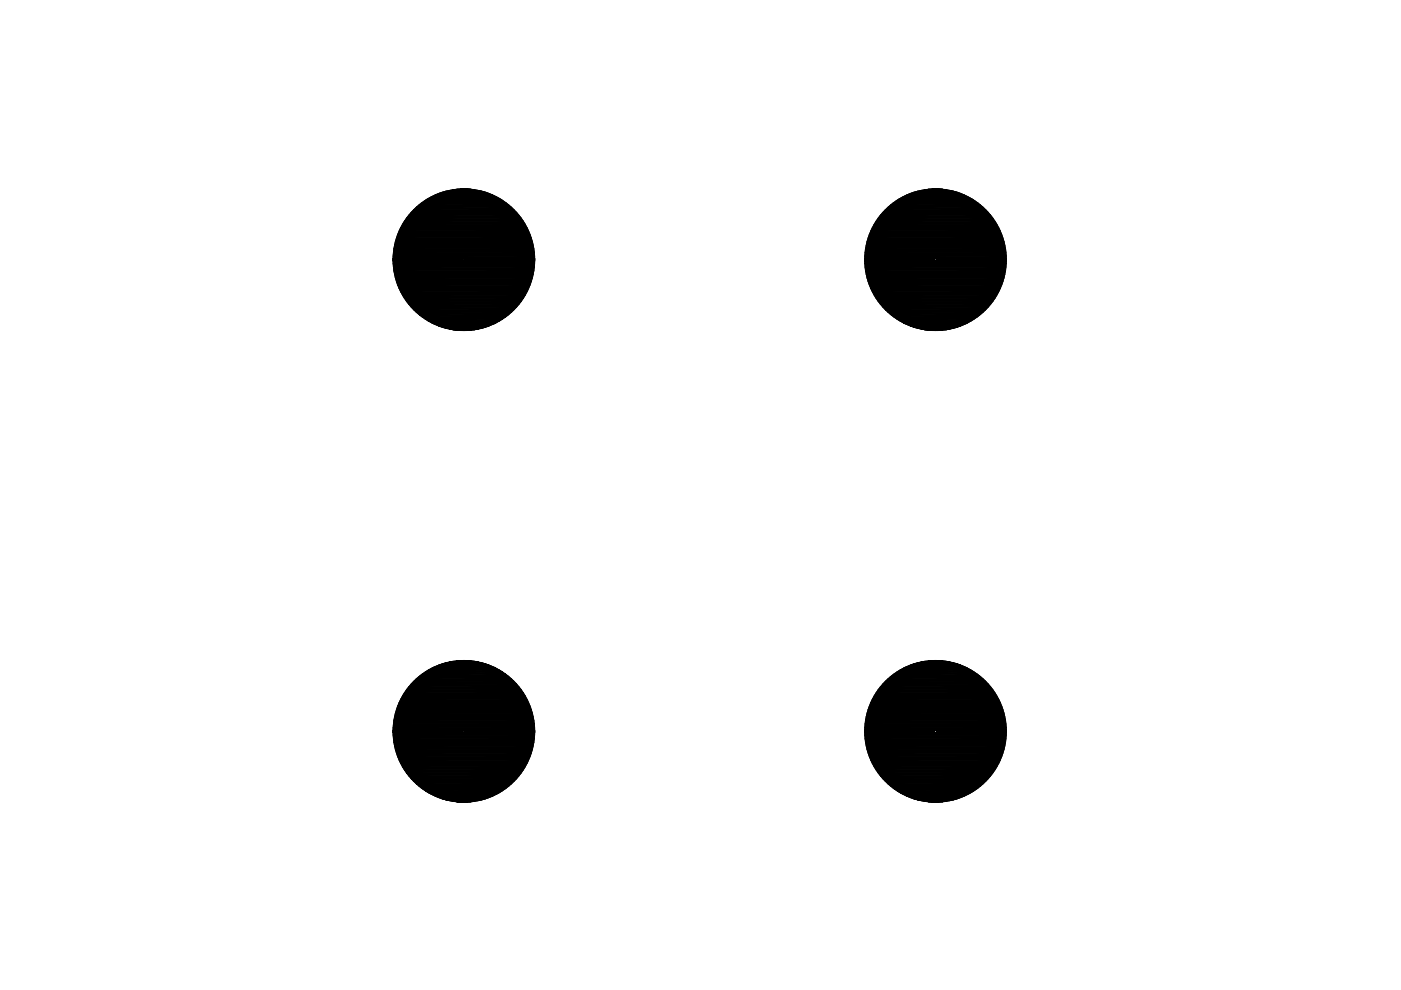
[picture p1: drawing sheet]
<svg xmlns="http://www.w3.org/2000/svg" width="297mm" height="210mm" viewBox="0 0 297 210" stroke-linecap="round" stroke-linejoin="round" font-family="sans-serif">
<!-- layer: 0 -->
<g fill="#000" stroke="#000" stroke-width=".21">
<path d="M97.6 40.1h1.5zM197.6 40.1h1.5zM97.6 70h1.5zM196.8 70h3.1zM97.6 140.1h1.5zM197.6 140.1h1.5zM97.6 170h1.5zM196.8 170h3.1z"/>
<path d="M83.3 55.1h14.8zM83.3 55.1h14.8z"/>
<path d="M83.3 55h14.8zM83.3 55l14.8 .1z"/>
<path d="M83.3 55.1l14.8 .1zM83.3 55.1l14.8 .1z"/>
<path d="M83.3 55h14.8zM83.3 55h14.8z"/>
<path d="M83.3 55.2h14.8zM83.3 55.2h14.8z"/>
<path d="M83.3 54.9h14.8zM83.3 54.9l14.8 .1z"/>
<path d="M83.3 55.2h14.9zM83.3 55.2h14.9z"/>
<path d="M83.3 54.9h14.9zM83.3 54.9h14.8z"/>
<path d="M83.3 55.2l14.9 .1zM83.3 55.2l14.9 .1z"/>
<path d="M83.3 54.9h14.9zM83.3 54.9h14.9z"/>
<path d="M83.3 55.3h14.9zM83.3 55.3h14.9z"/>
<path d="M83.3 54.8h14.9zM83.3 54.8l14.9 .1z"/>
<path d="M83.3 55.3h15zM83.3 55.3h15z"/>
<path d="M83.3 54.8h15zM83.3 54.8h14.9z"/>
<path d="M83.3 54.8h15zM83.3 54.8h15z"/>
<path d="M83.3 55.3h15zM83.3 55.3h15z"/>
<path d="M97.6 40.1h2.3zM96.8 40.1h3.1z"/>
<path d="M96.8 40.1l3.9 .2zM96 40.3h4.7z"/>
<path d="M96 40.3l5.5 .1-.8-.1zM95.2 40.4l.8-.1 5.5 .1z"/>
<path d="M95.2 40.4l7 .2-.7-.2zM94.5 40.6l.7-.2 7 .2z"/>
<path d="M94.5 40.6l8.5 .2-.8-.2zM93.7 40.8l.8-.2 8.5 .2z"/>
<path d="M93.7 40.8l10 .3-.7-.3zM93 41.1l.7-.3 10 .3z"/>
<path d="M93 41.1l11.5 .3-.8-.3zM92.2 41.4l.8-.3 11.5 .3z"/>
<path d="M92.2 41.4l13 .3-.7-.3zM91.5 41.7l.7-.3 13 .3z"/>
<path d="M91.5 41.7l14.3 .4-.6-.4zM90.8 42.1l.7-.4 14.3 .4z"/>
<path d="M90.8 42.1l15.7 .4-.7-.4zM90.2 42.5l.6-.4 15.7 .4z"/>
<path d="M90.2 42.5l17 .4-.7-.4zM89.5 42.9l.7-.4 17 .4z"/>
<path d="M89.5 42.9l18.3 .5-.6-.5zM88.9 43.4l.6-.5 18.3 .5z"/>
<path d="M88.9 43.4l19.5 .5-.6-.5zM88.3 43.9l.6-.5 19.5 .5z"/>
<path d="M88.3 43.9l20.6 .6-.5-.6zM87.7 44.5l.6-.6 20.6 .6z"/>
<path d="M87.7 44.5l21.8 .5-.6-.5zM87.7 44.5l21.8 .5h-22.3z"/>
<path d="M87.2 45l22.8 .6-.5-.6zM87.2 45l22.8 .6h-23.3z"/>
<path d="M86.7 45.6l23.8 .7-.5-.7zM86.7 45.6l23.8 .7h-24.3z"/>
<path d="M86.2 46.3l24.7 .6-.4-.6zM86.2 46.3l24.7 .6h-25.1z"/>
<path d="M85.8 46.9l25.5 .7-.4-.7zM85.8 46.9l25.5 .7h-25.9z"/>
<path d="M85.4 47.6l26.3 .7-.4-.7zM85.4 47.6l26.3 .7h-26.7z"/>
<path d="M85 48.3l27 .7-.3-.7zM85 48.3l27 .7h-27.4z"/>
<path d="M84.6 49l27.7 .7-.3-.7zM84.6 49l27.7 .7h-28z"/>
<path d="M84.3 49.7l28.3 .7-.3-.7zM84.3 49.7l28.3 .7h-28.5z"/>
<path d="M84.1 50.4l28.7 .8-.2-.8zM84.1 50.4l28.7 .8h-28.9z"/>
<path d="M84.1 59.7l28.2 .7 .3-.7zM84.1 59.7l28.2 .7h-28z"/>
<path d="M83.9 51.2l29.1 .8-.2-.8zM83.9 51.2l29.1 .8h-29.3z"/>
<path d="M83.9 59l28.7 .7 .2-.7zM83.9 59l28.7 .7h-28.5z"/>
<path d="M83.7 52l29.5 .7-.2-.7zM83.7 52l29.5 .7h-29.7z"/>
<path d="M83.7 58.2l29.1 .8 .2-.8zM83.7 58.2l29.1 .8h-28.9z"/>
<path d="M83.5 52.7l29.8 .8-.1-.8zM83.5 52.7l29.8 .8h-29.9z"/>
<path d="M83.5 57.4l29.5 .8 .2-.8zM83.5 57.4l29.5 .8h-29.3z"/>
<path d="M83.4 53.5l29.9 .8v-.8zM83.4 53.5l29.9 .8h-29.9z"/>
<path d="M83.4 56.6l29.8 .8 .1-.8zM83.4 56.6l29.8 .8h-29.7z"/>
<path d="M83.4 54.3l29.9 .5v-.5zM83.4 54.3l29.9 .5h-30z"/>
<path d="M83.4 55.9l29.9 .7v-.7zM83.4 55.9l29.9 .7h-29.9z"/>
<path d="M98.4 54.8h14.9zM98.4 54.8h14.9z"/>
<path d="M98.4 54.8h14.9zM98.4 54.8h14.9z"/>
<path d="M98.5 54.8l14.8 .1zM98.5 54.8l14.8 .1z"/>
<path d="M98.5 54.9h14.8zM98.5 54.9h14.8z"/>
<path d="M98.5 54.9h14.8zM98.5 54.9h14.8z"/>
<path d="M98.6 54.9l14.7 .1zM98.6 54.9l14.7 .1z"/>
<path d="M98.6 55h14.7zM98.6 55h14.7z"/>
<path d="M98.6 55l14.7 .1zM98.6 55l14.7 .1z"/>
<path d="M98.6 55.1h14.7zM98.6 55.1h14.7z"/>
<path d="M98.6 55.1l14.7 .1zM98.6 55.1l14.7 .1z"/>
<path d="M98.6 55.2h14.7zM98.6 55.2h14.7z"/>
<path d="M98.6 55.2h14.7zM98.6 55.2h14.7z"/>
<path d="M98.5 55.2l14.8 .1zM98.5 55.3h14.8z"/>
<path d="M98.5 55.3h14.8zM98.5 55.3h14.8z"/>
<path d="M98.5 55.3h14.8zM98.4 55.3h14.9z"/>
<path d="M98.4 55.3h14.9zM98.4 55.3h14.9z"/>
<path d="M83.3 55.3l30 .6v-.6zM83.3 55.3l30 .6h-29.9z"/>
<path d="M183.3 55.1h14.8zM183.3 55.1h14.8z"/>
<path d="M183.3 55h14.8zM183.3 55l14.8 .1z"/>
<path d="M183.3 55.1l14.8 .1zM183.3 55.1l14.8 .1z"/>
<path d="M183.3 55h14.8zM183.3 55h14.8z"/>
<path d="M183.3 55.2h14.8zM183.3 55.2h14.8z"/>
<path d="M183.3 54.9h14.8zM183.3 54.9l14.8 .1z"/>
<path d="M183.3 55.2h14.9zM183.3 55.2h14.9z"/>
<path d="M183.3 54.9h14.9zM183.3 54.9h14.8z"/>
<path d="M183.3 55.2l14.9 .1zM183.3 55.2l14.9 .1z"/>
<path d="M183.3 54.9h14.9zM183.3 54.9h14.9z"/>
<path d="M183.3 55.3h14.9zM183.3 55.3h14.9z"/>
<path d="M183.3 54.8h14.9zM183.3 54.8l14.9 .1z"/>
<path d="M183.3 55.3h15zM183.3 55.3h15z"/>
<path d="M183.3 54.8h15zM183.3 54.8h14.9z"/>
<path d="M183.3 54.8h15zM183.3 54.8h15z"/>
<path d="M183.3 55.3h15zM183.3 55.3h15z"/>
<path d="M197.6 40.1h2.3zM196.8 40.1h3.1z"/>
<path d="M196.8 40.1l3.9 .2zM196 40.3h4.7z"/>
<path d="M196 40.3l5.5 .1-.8-.1zM195.2 40.4l.8-.1 5.5 .1z"/>
<path d="M195.2 40.4l7 .2-.7-.2zM194.5 40.6l.7-.2 7 .2z"/>
<path d="M194.5 40.6l8.5 .2-.8-.2zM193.7 40.8l.8-.2 8.5 .2z"/>
<path d="M193.7 40.8l10 .3-.7-.3zM193 41.1l.7-.3 10 .3z"/>
<path d="M193 41.1l11.4 .3-.7-.3zM192.2 41.4l.8-.3 11.4 .3z"/>
<path d="M192.2 41.4l13 .3-.8-.3zM191.5 41.7l.7-.3 13 .3z"/>
<path d="M191.5 41.7l14.3 .4-.6-.4zM190.8 42.1l.7-.4 14.3 .4z"/>
<path d="M190.8 42.1l15.7 .4-.7-.4zM190.2 42.5l.6-.4 15.7 .4z"/>
<path d="M190.2 42.5l17 .4-.7-.4zM189.5 42.9l.7-.4 17 .4z"/>
<path d="M189.5 42.9l18.3 .5-.6-.5zM188.9 43.4l.6-.5 18.3 .5z"/>
<path d="M188.9 43.4l19.5 .5-.6-.5zM188.3 43.9l.6-.5 19.5 .5z"/>
<path d="M188.3 43.9l20.7 .6-.6-.6zM187.7 44.5l.6-.6 20.7 .6z"/>
<path d="M187.7 44.5l21.8 .5-.5-.5zM187.7 44.5l21.8 .5h-22.3z"/>
<path d="M187.2 45l22.8 .6-.5-.6zM187.2 45l22.8 .6h-23.3z"/>
<path d="M186.7 45.6l23.8 .7-.5-.7zM186.7 45.6l23.8 .7h-24.3z"/>
<path d="M186.2 46.3l24.7 .6-.4-.6zM186.2 46.3l24.7 .6h-25.1z"/>
<path d="M185.8 46.9l25.5 .7-.4-.7zM185.8 46.9l25.5 .7h-26z"/>
<path d="M185.3 47.6l26.4 .7-.4-.7zM185.3 47.6l26.4 .7h-26.7z"/>
<path d="M185 48.3l27.1 .7-.4-.7zM185 48.3l27.1 .7h-27.5z"/>
<path d="M184.6 49l27.7 .7-.2-.7zM184.6 49l27.7 .7h-28z"/>
<path d="M184.3 49.7l28.3 .7-.3-.7zM184.3 49.7l28.3 .7h-28.5z"/>
<path d="M184.1 50.4l28.7 .8-.2-.8zM184.1 50.4l28.7 .8h-28.9z"/>
<path d="M184.1 59.7l28.2 .7 .3-.7zM184.1 59.7l28.2 .7h-28z"/>
<path d="M183.9 51.2l29.1 .8-.2-.8zM183.9 51.2l29.1 .8h-29.3z"/>
<path d="M183.9 59l28.7 .7 .2-.7zM183.9 59l28.7 .7h-28.5z"/>
<path d="M183.7 52l29.5 .7-.2-.7zM183.7 52l29.5 .7h-29.7z"/>
<path d="M183.7 58.2l29.1 .8 .2-.8zM183.7 58.2l29.1 .8h-28.9z"/>
<path d="M183.5 52.7l29.8 .8-.1-.8zM183.5 52.7l29.8 .8h-29.9z"/>
<path d="M183.5 57.4l29.5 .8 .2-.8zM183.5 57.4l29.5 .8h-29.3z"/>
<path d="M183.4 53.5l29.9 .8v-.8zM183.4 53.5l29.9 .8h-29.9z"/>
<path d="M183.4 56.6l29.8 .8 .1-.8zM183.4 56.6l29.8 .8h-29.7z"/>
<path d="M183.4 54.3l29.9 .5v-.5zM183.4 54.3l29.9 .5h-30z"/>
<path d="M183.4 55.9l29.9 .7v-.7zM183.4 55.9l29.9 .7h-29.9z"/>
<path d="M198.4 54.8h14.9zM198.4 54.8h14.9z"/>
<path d="M198.4 54.8h14.9zM198.4 54.8h14.9z"/>
<path d="M198.5 54.8l14.8 .1zM198.5 54.8l14.8 .1z"/>
<path d="M198.5 54.9h14.8zM198.5 54.9h14.8z"/>
<path d="M198.5 54.9h14.8zM198.5 54.9h14.8z"/>
<path d="M198.6 54.9l14.7 .1zM198.6 54.9l14.7 .1z"/>
<path d="M198.6 55h14.7zM198.6 55h14.7z"/>
<path d="M198.6 55l14.7 .1zM198.6 55l14.7 .1z"/>
<path d="M198.6 55.1h14.7zM198.6 55.1h14.7z"/>
<path d="M198.6 55.1l14.7 .1zM198.6 55.1l14.7 .1z"/>
<path d="M198.6 55.2h14.7zM198.6 55.2h14.7z"/>
<path d="M198.6 55.2h14.7zM198.6 55.2h14.7z"/>
<path d="M198.5 55.2l14.8 .1zM198.5 55.2l14.8 .1z"/>
<path d="M198.5 55.3h14.8zM198.5 55.3h14.8z"/>
<path d="M198.5 55.3h14.8zM198.4 55.3h14.9z"/>
<path d="M198.4 55.3h14.9zM198.4 55.3h14.9z"/>
<path d="M183.3 55.3l30 .6v-.6zM183.3 55.3l30 .6h-29.9z"/>
<path d="M96.8 70h3.1zM96.8 70h2.3z"/>
<path d="M96 69.9h4.7zM96 69.9l3.9 .1z"/>
<path d="M95.2 69.7l5.5 .2 .8-.2zM95.2 69.7l5.5 .2h-4.7z"/>
<path d="M94.5 69.6l7 .1 .7-.1zM94.5 69.6l7 .1h-6.3z"/>
<path d="M93.7 69.3l8.5 .3 .8-.3zM93.7 69.3l8.5 .3h-7.7z"/>
<path d="M93 69.1l10 .2 .7-.2zM93 69.1l10 .2h-9.3z"/>
<path d="M92.2 68.8l11.5 .3 .8-.3zM92.2 68.8l11.5 .3h-10.7z"/>
<path d="M91.5 68.4l13 .4 .7-.4zM91.5 68.4l13 .4h-12.3z"/>
<path d="M90.8 68.1l14.4 .3 .6-.3zM90.8 68.1l14.4 .3h-13.7z"/>
<path d="M90.2 67.6l15.6 .5 .7-.5zM90.2 67.6l15.6 .5h-15z"/>
<path d="M89.5 67.2l17 .4 .7-.4zM89.5 67.2l17 .4h-16.3z"/>
<path d="M88.9 66.7l18.3 .5 .6-.5zM88.9 66.7l18.3 .5h-17.7z"/>
<path d="M88.3 66.2l19.5 .5 .6-.5zM88.3 66.2l19.5 .5h-18.9z"/>
<path d="M87.7 65.7l20.7 .5 .5-.5zM87.7 65.7l20.7 .5h-20.1z"/>
<path d="M87.2 65.1l21.7 .6 .6-.6zM87.2 65.1l21.7 .6h-21.2z"/>
<path d="M86.7 64.5l22.8 .6 .5-.6zM86.7 64.5l22.8 .6h-22.3z"/>
<path d="M86.2 63.9l23.8 .6 .5-.6zM86.2 63.9l23.8 .6h-23.3z"/>
<path d="M85.8 63.2l24.7 .7 .4-.7zM85.8 63.2l24.7 .7h-24.3z"/>
<path d="M85.4 62.6l25.5 .6 .4-.6zM85.4 62.6l25.5 .6h-25.1z"/>
<path d="M85 61.9l26.3 .7 .4-.7zM85 61.9l26.3 .7h-25.9z"/>
<path d="M84.6 61.2l27.1 .7 .3-.7zM84.6 61.2l27.1 .7h-26.7z"/>
<path d="M84.3 60.4l27.7 .8 .3-.8zM84.3 60.4l27.7 .8h-27.4z"/>
<path d="M196.8 70h2.3zM197.6 70h1.5z"/>
<path d="M196 69.9h4.7zM196 69.9l3.9 .1z"/>
<path d="M195.2 69.7l5.5 .2 .8-.2zM195.2 69.7l5.5 .2h-4.7z"/>
<path d="M194.5 69.6l7 .1 .7-.1zM194.5 69.6l7 .1h-6.3z"/>
<path d="M193.7 69.3l8.5 .3 .8-.3zM193.7 69.3l8.5 .3h-7.7z"/>
<path d="M193 69.1l10 .2 .7-.2zM193 69.1l10 .2h-9.3z"/>
<path d="M192.2 68.8l11.5 .3 .7-.3zM192.2 68.8l11.5 .3h-10.7z"/>
<path d="M191.5 68.4l12.9 .4 .8-.4zM191.5 68.4l12.9 .4h-12.2z"/>
<path d="M190.8 68.1l14.4 .3 .6-.3zM190.8 68.1l14.4 .3h-13.7z"/>
<path d="M190.2 67.6l15.6 .5 .7-.5zM190.2 67.6l15.6 .5h-15z"/>
<path d="M189.5 67.2l17 .4 .7-.4zM189.5 67.2l17 .4h-16.3z"/>
<path d="M188.9 66.7l18.3 .5 .6-.5zM188.9 66.7l18.3 .5h-17.7z"/>
<path d="M188.3 66.2l19.5 .5 .6-.5zM188.3 66.2l19.5 .5h-18.9z"/>
<path d="M187.7 65.7l20.7 .5 .6-.5zM187.7 65.7l20.7 .5h-20.1z"/>
<path d="M187.2 65.1l21.8 .6 .5-.6zM187.2 65.1l21.8 .6h-21.3z"/>
<path d="M186.7 64.5l22.8 .6 .5-.6zM186.7 64.5l22.8 .6h-22.3z"/>
<path d="M186.2 63.9l23.8 .6 .5-.6zM186.2 63.9l23.8 .6h-23.3z"/>
<path d="M185.8 63.2l24.7 .7 .4-.7zM185.8 63.2l24.7 .7h-24.3z"/>
<path d="M185.3 62.6l25.6 .6 .4-.6zM185.3 62.6l25.6 .6h-25.1z"/>
<path d="M185 61.9l26.3 .7 .4-.7zM185 61.9l26.3 .7h-26z"/>
<path d="M184.6 61.2l27.1 .7 .4-.7zM184.6 61.2l27.1 .7h-26.7z"/>
<path d="M184.3 60.4l27.8 .8 .2-.8zM184.3 60.4l27.8 .8h-27.5z"/>
<path d="M83.3 155.1h14.8zM83.3 155.1h14.8z"/>
<path d="M83.3 155h14.8zM83.3 155l14.8 .1z"/>
<path d="M83.3 155.1l14.8 .1zM83.3 155.1l14.8 .1z"/>
<path d="M83.3 155h14.8zM83.3 155h14.8z"/>
<path d="M83.3 155.2h14.8zM83.3 155.2h14.8z"/>
<path d="M83.3 154.9h14.8zM83.3 154.9l14.8 .1z"/>
<path d="M83.3 155.2h14.9zM83.3 155.2h14.9z"/>
<path d="M83.3 154.9h14.9zM83.3 154.9h14.8z"/>
<path d="M83.3 155.2l14.9 .1zM83.3 155.2l14.9 .1z"/>
<path d="M83.3 154.9h14.9zM83.3 154.9h14.9z"/>
<path d="M83.3 155.3h14.9zM83.3 155.3h14.9z"/>
<path d="M83.3 154.8h14.9zM83.3 154.8l14.9 .1z"/>
<path d="M83.3 155.3h15zM83.3 155.3h15z"/>
<path d="M83.3 154.8h15zM83.3 154.8h15z"/>
<path d="M83.3 154.8h15zM83.3 154.8h14.9z"/>
<path d="M83.3 155.3h15zM83.3 155.3h15z"/>
<path d="M97.6 140.1l2.3 .1zM96.8 140.2h3.1z"/>
<path d="M96.8 140.2h3.9zM96 140.2h4.7z"/>
<path d="M96 140.2l5.5 .2-.8-.2zM95.2 140.4l.8-.2 5.5 .2z"/>
<path d="M95.2 140.4l7 .2-.7-.2zM94.5 140.6l.7-.2 7 .2z"/>
<path d="M94.5 140.6l8.5 .2-.8-.2zM93.7 140.8l.8-.2 8.5 .2z"/>
<path d="M93.7 140.8l10 .3-.7-.3zM93 141.1l.7-.3 10 .3z"/>
<path d="M93 141.1l11.5 .3-.8-.3zM92.2 141.4l.8-.3 11.5 .3z"/>
<path d="M92.2 141.4l13 .3-.7-.3zM91.5 141.7l.7-.3 13 .3z"/>
<path d="M91.5 141.7l14.3 .4-.6-.4zM90.8 142.1l.7-.4 14.3 .4z"/>
<path d="M90.8 142.1l15.7 .4-.7-.4zM90.2 142.5l.6-.4 15.7 .4z"/>
<path d="M90.2 142.5l17 .4-.7-.4zM89.5 142.9l.7-.4 17 .4z"/>
<path d="M89.5 142.9l18.3 .5-.6-.5zM88.9 143.4l.6-.5 18.3 .5z"/>
<path d="M88.9 143.4l19.5 .5-.6-.5zM88.3 143.9l.6-.5 19.5 .5z"/>
<path d="M88.3 143.9l20.6 .6-.5-.6zM87.7 144.5l.6-.6 20.6 .6z"/>
<path d="M87.7 144.5l21.8 .5-.6-.5zM87.7 144.5l21.8 .5h-22.3z"/>
<path d="M87.2 145l22.8 .6-.5-.6zM87.2 145l22.8 .6h-23.3z"/>
<path d="M86.7 145.6l23.8 .6-.5-.6zM86.7 145.6l23.8 .6h-24.3z"/>
<path d="M86.2 146.2l24.7 .7-.4-.7zM86.2 146.2l24.7 .7h-25.1z"/>
<path d="M85.8 146.9l25.5 .7-.4-.7zM85.8 146.9l25.5 .7h-25.9z"/>
<path d="M85.4 147.6l26.3 .7-.4-.7zM85.4 147.6l26.3 .7h-26.7z"/>
<path d="M85 148.3l27 .7-.3-.7zM85 148.3l27 .7h-27.4z"/>
<path d="M84.6 149l27.7 .7-.3-.7zM84.6 149l27.7 .7h-28z"/>
<path d="M84.3 149.7l28.3 .7-.3-.7zM84.3 149.7l28.3 .7h-28.5z"/>
<path d="M84.1 150.4l28.7 .8-.2-.8zM84.1 150.4l28.7 .8h-28.9z"/>
<path d="M84.1 159.7l28.2 .7 .3-.7zM84.1 159.7l28.2 .7h-28z"/>
<path d="M83.9 151.2l29.1 .7-.2-.7zM83.9 151.2l29.1 .7h-29.3z"/>
<path d="M83.9 158.9l28.7 .8 .2-.8zM83.9 158.9l28.7 .8h-28.5z"/>
<path d="M83.7 151.9l29.5 .8-.2-.8zM83.7 151.9l29.5 .8h-29.7z"/>
<path d="M83.7 158.2l29.1 .7 .2-.7zM83.7 158.2l29.1 .7h-28.9z"/>
<path d="M83.5 152.7l29.8 .8-.1-.8zM83.5 152.7l29.8 .8h-29.9z"/>
<path d="M83.5 157.4l29.5 .8 .2-.8zM83.5 157.4l29.5 .8h-29.3z"/>
<path d="M83.4 153.5l29.9 .8v-.8zM83.4 153.5l29.9 .8h-29.9z"/>
<path d="M83.4 156.6l29.8 .8 .1-.8zM83.4 156.6l29.8 .8h-29.7z"/>
<path d="M83.4 154.3l29.9 .5v-.5zM83.4 154.3l29.9 .5h-30z"/>
<path d="M83.4 155.8l29.9 .8v-.8zM83.4 155.8l29.9 .8h-29.9z"/>
<path d="M98.4 154.8h14.9zM98.4 154.8h14.9z"/>
<path d="M98.4 154.8h14.9zM98.4 154.8h14.9z"/>
<path d="M98.5 154.8l14.8 .1zM98.5 154.8l14.8 .1z"/>
<path d="M98.5 154.9h14.8zM98.5 154.9h14.8z"/>
<path d="M98.5 154.9h14.8zM98.5 154.9h14.8z"/>
<path d="M98.6 154.9l14.7 .1zM98.6 154.9l14.7 .1z"/>
<path d="M98.6 155h14.7zM98.6 155h14.7z"/>
<path d="M98.6 155l14.7 .1zM98.6 155l14.7 .1z"/>
<path d="M98.6 155.1h14.7zM98.6 155.1h14.7z"/>
<path d="M98.6 155.1l14.7 .1zM98.6 155.1l14.7 .1z"/>
<path d="M98.6 155.2h14.7zM98.6 155.2h14.7z"/>
<path d="M98.6 155.2h14.7zM98.6 155.2h14.7z"/>
<path d="M98.5 155.2l14.8 .1zM98.5 155.3h14.8z"/>
<path d="M98.5 155.3h14.8zM98.5 155.3h14.8z"/>
<path d="M98.5 155.3h14.8zM98.4 155.3h14.9z"/>
<path d="M98.4 155.3h14.9zM98.4 155.3h14.9z"/>
<path d="M83.3 155.3l30 .5v-.5zM83.3 155.3l30 .5h-29.9z"/>
<path d="M183.3 155.1h14.8zM183.3 155.1h14.8z"/>
<path d="M183.3 155h14.8zM183.3 155l14.8 .1z"/>
<path d="M183.3 155.1l14.8 .1zM183.3 155.1l14.8 .1z"/>
<path d="M183.3 155h14.8zM183.3 155h14.8z"/>
<path d="M183.3 155.2h14.8zM183.3 155.2h14.8z"/>
<path d="M183.3 154.9h14.8zM183.3 154.9l14.8 .1z"/>
<path d="M183.3 155.2h14.9zM183.3 155.2h14.9z"/>
<path d="M183.3 154.9h14.9zM183.3 154.9h14.8z"/>
<path d="M183.3 155.2l14.9 .1zM183.3 155.2l14.9 .1z"/>
<path d="M183.3 154.9h14.9zM183.3 154.9h14.9z"/>
<path d="M183.3 155.3h14.9zM183.3 155.3h14.9z"/>
<path d="M183.3 154.8h14.9zM183.3 154.8l14.9 .1z"/>
<path d="M183.3 155.3h15zM183.3 155.3h15z"/>
<path d="M183.3 154.8h15zM183.3 154.8h15z"/>
<path d="M183.3 154.8h15zM183.3 154.8h14.9z"/>
<path d="M183.3 155.3h15zM183.3 155.3h15z"/>
<path d="M197.6 140.1l2.3 .1zM196.8 140.2h3.1z"/>
<path d="M196.8 140.2h3.9zM196 140.2h4.7z"/>
<path d="M196 140.2l5.5 .2-.8-.2zM195.2 140.4l.8-.2 5.5 .2z"/>
<path d="M195.2 140.4l7 .2-.7-.2zM194.5 140.6l.7-.2 7 .2z"/>
<path d="M194.5 140.6l8.5 .2-.8-.2zM193.7 140.8l.8-.2 8.5 .2z"/>
<path d="M193.7 140.8l10 .3-.7-.3zM193 141.1l.7-.3 10 .3z"/>
<path d="M193 141.1l11.4 .3-.7-.3zM192.2 141.4l.8-.3 11.4 .3z"/>
<path d="M192.2 141.4l13 .3-.8-.3zM191.5 141.7l.7-.3 13 .3z"/>
<path d="M191.5 141.7l14.3 .4-.6-.4zM190.8 142.1l.7-.4 14.3 .4z"/>
<path d="M190.8 142.1l15.7 .4-.7-.4zM190.2 142.5l.6-.4 15.7 .4z"/>
<path d="M190.2 142.5l17 .4-.7-.4zM189.5 142.9l.7-.4 17 .4z"/>
<path d="M189.5 142.9l18.3 .5-.6-.5zM188.9 143.4l.6-.5 18.3 .5z"/>
<path d="M188.9 143.4l19.5 .5-.6-.5zM188.3 143.9l.6-.5 19.5 .5z"/>
<path d="M188.3 143.9l20.7 .6-.6-.6zM187.7 144.5l.6-.6 20.7 .6z"/>
<path d="M187.7 144.5l21.8 .5-.5-.5zM187.7 144.5l21.8 .5h-22.3z"/>
<path d="M187.2 145l22.8 .6-.5-.6zM187.2 145l22.8 .6h-23.3z"/>
<path d="M186.7 145.6l23.8 .6-.5-.6zM186.7 145.6l23.8 .6h-24.3z"/>
<path d="M186.2 146.2l24.7 .7-.4-.7zM186.2 146.2l24.7 .7h-25.1z"/>
<path d="M185.8 146.9l25.5 .7-.4-.7zM185.8 146.9l25.5 .7h-26z"/>
<path d="M185.3 147.6l26.4 .7-.4-.7zM185.3 147.6l26.4 .7h-26.7z"/>
<path d="M185 148.3l27.1 .7-.4-.7zM185 148.3l27.1 .7h-27.5z"/>
<path d="M184.6 149l27.7 .7-.2-.7zM184.6 149l27.7 .7h-28z"/>
<path d="M184.3 149.7l28.3 .7-.3-.7zM184.3 149.7l28.3 .7h-28.5z"/>
<path d="M184.1 150.4l28.7 .8-.2-.8zM184.1 150.4l28.7 .8h-28.9z"/>
<path d="M184.1 159.7l28.2 .7 .3-.7zM184.1 159.7l28.2 .7h-28z"/>
<path d="M183.9 151.2l29.1 .7-.2-.7zM183.9 151.2l29.1 .7h-29.3z"/>
<path d="M183.9 158.9l28.7 .8 .2-.8zM183.9 158.9l28.7 .8h-28.5z"/>
<path d="M183.7 151.9l29.5 .8-.2-.8zM183.7 151.9l29.5 .8h-29.7z"/>
<path d="M183.7 158.2l29.1 .7 .2-.7zM183.7 158.2l29.1 .7h-28.9z"/>
<path d="M183.5 152.7l29.8 .8-.1-.8zM183.5 152.7l29.8 .8h-29.9z"/>
<path d="M183.5 157.4l29.5 .8 .2-.8zM183.5 157.4l29.5 .8h-29.3z"/>
<path d="M183.4 153.5l29.9 .8v-.8zM183.4 153.5l29.9 .8h-29.9z"/>
<path d="M183.4 156.6l29.8 .8 .1-.8zM183.4 156.6l29.8 .8h-29.7z"/>
<path d="M183.4 154.3l29.9 .5v-.5zM183.4 154.3l29.9 .5h-30z"/>
<path d="M183.4 155.8l29.9 .8v-.8zM183.4 155.8l29.9 .8h-29.9z"/>
<path d="M198.4 154.8h14.9zM198.4 154.8h14.9z"/>
<path d="M198.4 154.8h14.9zM198.4 154.8h14.9z"/>
<path d="M198.5 154.8l14.8 .1zM198.5 154.8l14.8 .1z"/>
<path d="M198.5 154.9h14.8zM198.5 154.9h14.8z"/>
<path d="M198.5 154.9h14.8zM198.5 154.9h14.8z"/>
<path d="M198.6 154.9l14.7 .1zM198.6 154.9l14.7 .1z"/>
<path d="M198.6 155h14.7zM198.6 155h14.7z"/>
<path d="M198.6 155l14.7 .1zM198.6 155l14.7 .1z"/>
<path d="M198.6 155.1h14.7zM198.6 155.1h14.7z"/>
<path d="M198.6 155.1l14.7 .1zM198.6 155.1l14.7 .1z"/>
<path d="M198.6 155.2h14.7zM198.6 155.2h14.7z"/>
<path d="M198.6 155.2h14.7zM198.6 155.2h14.7z"/>
<path d="M198.5 155.2l14.8 .1zM198.5 155.2l14.8 .1z"/>
<path d="M198.5 155.3h14.8zM198.5 155.3h14.8z"/>
<path d="M198.5 155.3h14.8zM198.4 155.3h14.9z"/>
<path d="M198.4 155.3h14.9zM198.4 155.3h14.9z"/>
<path d="M183.3 155.3l30 .5v-.5zM183.3 155.3l30 .5h-29.9z"/>
<path d="M96.8 170h3.1zM96.8 170h2.3z"/>
<path d="M96 169.9h4.7zM96 169.9l3.9 .1z"/>
<path d="M95.2 169.7l5.5 .2 .8-.2zM95.2 169.7l5.5 .2h-4.7z"/>
<path d="M94.5 169.6l7 .1 .7-.1zM94.5 169.6l7 .1h-6.3z"/>
<path d="M93.7 169.3l8.5 .3 .8-.3zM93.7 169.3l8.5 .3h-7.7z"/>
<path d="M93 169.1l10 .2 .7-.2zM93 169.1l10 .2h-9.3z"/>
<path d="M92.2 168.8l11.5 .3 .8-.3zM92.2 168.8l11.5 .3h-10.7z"/>
<path d="M91.5 168.4l13 .4 .7-.4zM91.5 168.4l13 .4h-12.3z"/>
<path d="M90.8 168.1l14.4 .3 .6-.3zM90.8 168.1l14.4 .3h-13.7z"/>
<path d="M90.2 167.6l15.6 .5 .7-.5zM90.2 167.6l15.6 .5h-15z"/>
<path d="M89.5 167.2l17 .4 .7-.4zM89.5 167.2l17 .4h-16.3z"/>
<path d="M88.9 166.7l18.3 .5 .6-.5zM88.9 166.7l18.3 .5h-17.7z"/>
<path d="M88.3 166.2l19.5 .5 .6-.5zM88.3 166.2l19.5 .5h-18.9z"/>
<path d="M87.7 165.7l20.7 .5 .5-.5zM87.7 165.7l20.7 .5h-20.1z"/>
<path d="M87.2 165.1l21.7 .6 .6-.6zM87.2 165.1l21.7 .6h-21.2z"/>
<path d="M86.7 164.5l22.8 .6 .5-.6zM86.7 164.5l22.8 .6h-22.3z"/>
<path d="M86.2 163.9l23.8 .6 .5-.6zM86.2 163.9l23.8 .6h-23.3z"/>
<path d="M85.8 163.2l24.7 .7 .4-.7zM85.8 163.2l24.7 .7h-24.3z"/>
<path d="M85.4 162.6l25.5 .6 .4-.6zM85.4 162.6l25.5 .6h-25.1z"/>
<path d="M85 161.9l26.3 .7 .4-.7zM85 161.9l26.3 .7h-25.9z"/>
<path d="M84.6 161.2l27.1 .7 .3-.7zM84.6 161.2l27.1 .7h-26.7z"/>
<path d="M84.3 160.4l27.7 .8 .3-.8zM84.3 160.4l27.7 .8h-27.4z"/>
<path d="M196.8 170h2.3zM197.6 170h1.5z"/>
<path d="M196 169.9h4.7zM196 169.9l3.9 .1z"/>
<path d="M195.2 169.7l5.5 .2 .8-.2zM195.2 169.7l5.5 .2h-4.7z"/>
<path d="M194.5 169.6l7 .1 .7-.1zM194.5 169.6l7 .1h-6.3z"/>
<path d="M193.7 169.3l8.5 .3 .8-.3zM193.7 169.3l8.5 .3h-7.7z"/>
<path d="M193 169.1l10 .2 .7-.2zM193 169.1l10 .2h-9.3z"/>
<path d="M192.2 168.8l11.5 .3 .7-.3zM192.2 168.8l11.5 .3h-10.7z"/>
<path d="M191.5 168.4l12.9 .4 .8-.4zM191.5 168.4l12.9 .4h-12.2z"/>
<path d="M190.8 168.1l14.4 .3 .6-.3zM190.8 168.1l14.4 .3h-13.7z"/>
<path d="M190.2 167.6l15.6 .5 .7-.5zM190.2 167.6l15.6 .5h-15z"/>
<path d="M189.5 167.2l17 .4 .7-.4zM189.5 167.2l17 .4h-16.3z"/>
<path d="M188.9 166.7l18.3 .5 .6-.5zM188.9 166.7l18.3 .5h-17.7z"/>
<path d="M188.3 166.2l19.5 .5 .6-.5zM188.3 166.2l19.5 .5h-18.9z"/>
<path d="M187.7 165.7l20.7 .5 .6-.5zM187.7 165.7l20.7 .5h-20.1z"/>
<path d="M187.2 165.1l21.8 .6 .5-.6zM187.2 165.1l21.8 .6h-21.3z"/>
<path d="M186.7 164.5l22.8 .6 .5-.6zM186.7 164.5l22.8 .6h-22.3z"/>
<path d="M186.2 163.9l23.8 .6 .5-.6zM186.2 163.9l23.8 .6h-23.3z"/>
<path d="M185.8 163.2l24.7 .7 .4-.7zM185.8 163.2l24.7 .7h-24.3z"/>
<path d="M185.3 162.6l25.6 .6 .4-.6zM185.3 162.6l25.6 .6h-25.1z"/>
<path d="M185 161.9l26.3 .7 .4-.7zM185 161.9l26.3 .7h-26z"/>
<path d="M184.6 161.2l27.1 .7 .4-.7zM184.6 161.2l27.1 .7h-26.7z"/>
<path d="M184.3 160.4l27.8 .8 .2-.8zM184.3 160.4l27.8 .8h-27.5z"/>
</g>
<g fill="none" stroke="#000" stroke-width=".25">
<circle cx="98.3" cy="55.1" r="15"/>
<circle cx="98.3" cy="55.1" r=".25"/>
<circle cx="198.3" cy="55.1" r="15"/>
<circle cx="198.4" cy="55.1" r=".25"/>
<circle cx="98.3" cy="155.1" r="15"/>
<circle cx="98.3" cy="155.1" r=".25"/>
<circle cx="198.3" cy="155.1" r="15"/>
<circle cx="198.4" cy="155.1" r=".25"/>
</g>
</svg>
